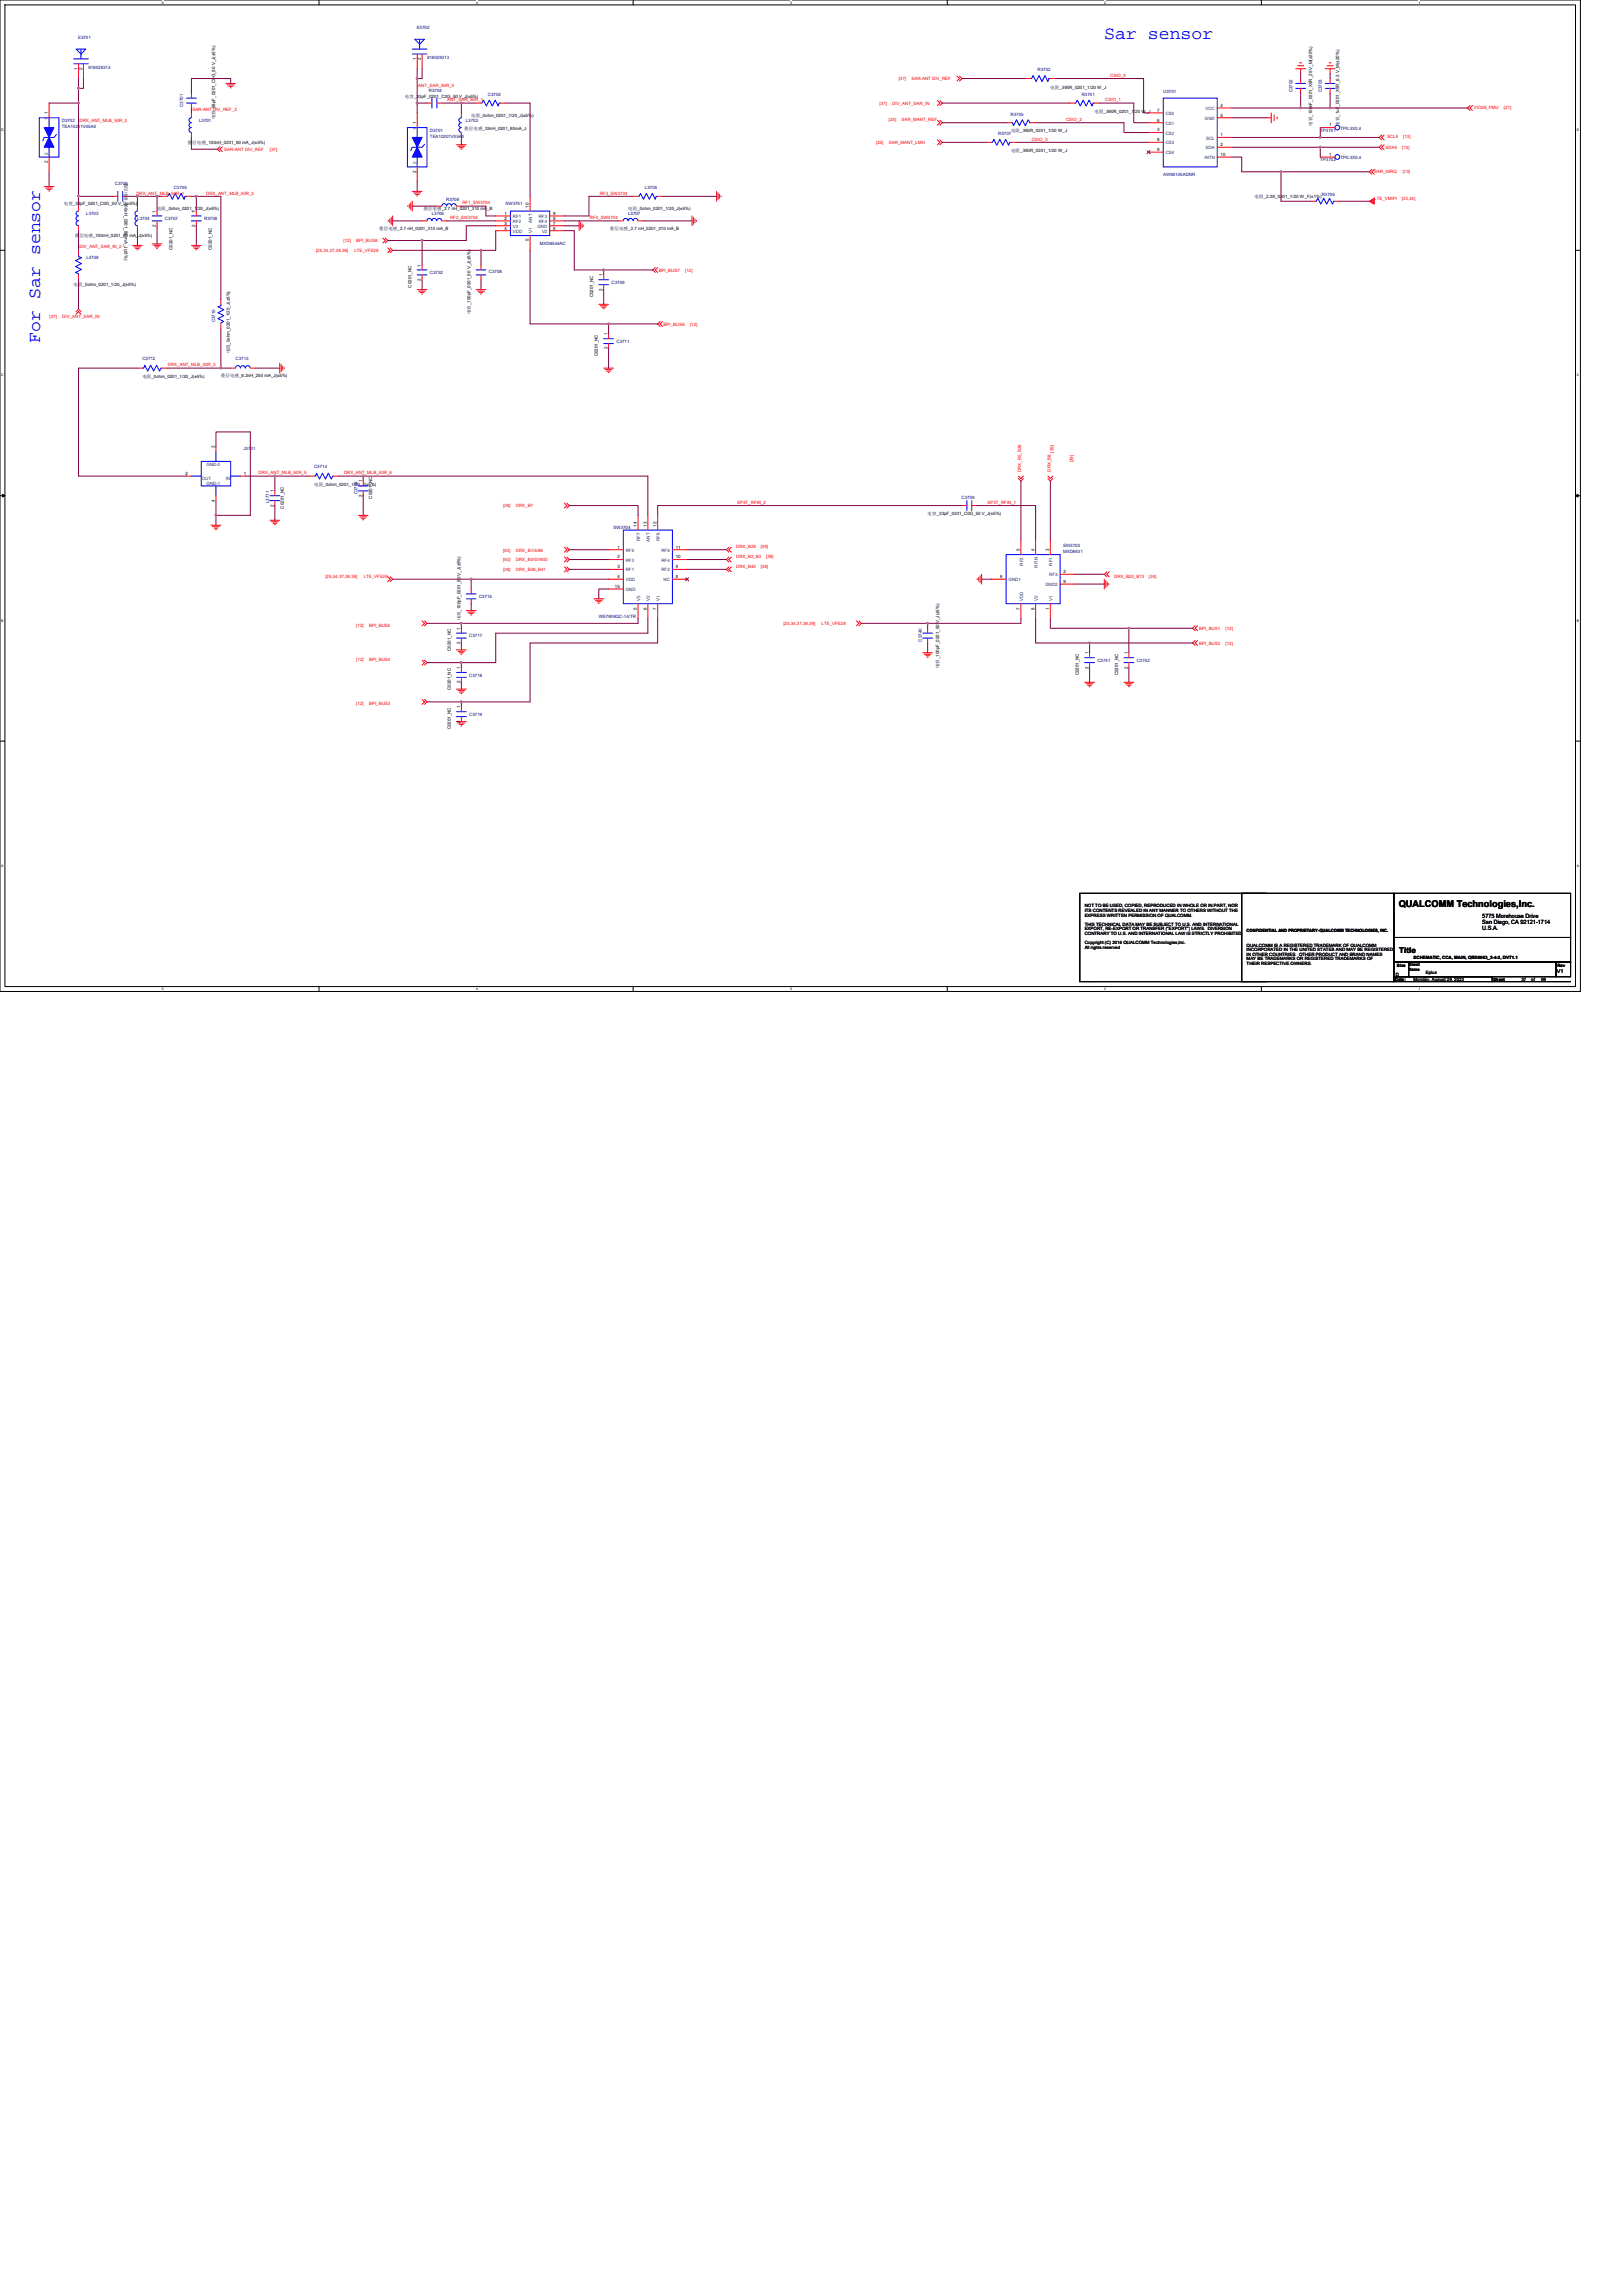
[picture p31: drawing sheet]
<svg xmlns="http://www.w3.org/2000/svg" width="210mm" height="297mm" viewBox="0 0 210 297" stroke-linecap="round" stroke-linejoin="round" font-family="sans-serif">
<defs><g id="words">
<g font-size="2.3" fill="#00f">
<text x="142.9" y="5">Sar sensor</text>
<text x="5.2" y="44.4" transform="rotate(-90 5.2 44.4)">For Sar sensor</text>
</g>
<text font-size="1.2" x="181" y="117.3">QUALCOMM Technologies,Inc.</text>
<text font-size="1" x="181" y="123.3">Title</text>
<g font-size=".8">
<text x="191.8" y="118.8">5775 Morehouse Drive</text>
<text x="191.8" y="119.6">San Diego, CA 92121-1714</text>
<text x="191.8" y="120.4">U.S.A.</text>
</g>
<text font-size=".7" x="201.4" y="125.9">V1</text>
<g font-size=".6" fill="#000080">
<text x="10.1" y="5">E3701</text>
<text x="53.9" y="3.7">E3702</text>
<text x="11.4" y="8.9">818029313</text>
<text x="55.2" y="7.7">818029313</text>
<text x="55.5" y="11.9">R3704</text>
<text x="134.2" y="9.2">R3702</text>
<text x="150.5" y="12">U3701</text>
<text x="167.2" y="11.9" transform="rotate(-90 167.2 11.9)">C3702</text>
<text x="171" y="11.9" transform="rotate(-90 171 11.9)">C3703</text>
<text x="8" y="16.6">TEA10201V05A0</text>
<text x="8" y="15.8">D3702</text>
<text x="23.7" y="13.8" transform="rotate(-90 23.7 13.8)">C3701</text>
<text x="25.8" y="15.8">L3701</text>
<text x="55.6" y="17.8">TEA10201V05A0</text>
<text x="55.6" y="17.1">D3701</text>
<text x="60.3" y="15.8">L3702</text>
<text x="63.1" y="12.4">C3704</text>
<text x="129.2" y="17.5">R3707</text>
<text x="130.7" y="15">R3705</text>
<text x="140" y="12.4">R3701</text>
<text x="170.8" y="17.1">TP3701</text>
<text x="173.4" y="16.8">TP0.3X0.4</text>
<text x="14.9" y="24">C3705</text>
<text x="150.5" y="22.8">AW96105ADNR</text>
<text x="170.8" y="20.9">TP3702</text>
<text x="173.4" y="20.6">TP0.3X0.4</text>
<text x="11.2" y="27.9">L3703</text>
<text x="17.8" y="28.5">L3704</text>
<text x="21.3" y="28.5">C3707</text>
<text x="22.5" y="24.5">C3706</text>
<text x="26.4" y="28.5">R3708</text>
<text x="55.9" y="27.9">L3706</text>
<text x="57.7" y="26">R3709</text>
<text x="65.4" y="26.6">SW3701</text>
<text x="81.3" y="27.9">L3707</text>
<text x="83.4" y="24.5">L3705</text>
<text x="171" y="25.3">R3706</text>
<text x="11.2" y="33.6">L3708</text>
<text x="55.6" y="35.5">C3732</text>
<text x="63.2" y="35.3">C3708</text>
<text x="69.8" y="31.7">MXD8544AC</text>
<text x="27.8" y="41.7" transform="rotate(-90 27.8 41.7)">C3710</text>
<text x="79.1" y="36.7">C3709</text>
<text x="18.4" y="46.6">C3712</text>
<text x="30.5" y="46.6">C3713</text>
<text x="79.8" y="44.4">C3711</text>
<text x="31.5" y="58.2">J3701</text>
<text x="34.8" y="65.1" transform="rotate(-90 34.8 65.1)">L3711</text>
<text x="40.6" y="60.6">C3714</text>
<text x="46.2" y="63.9" transform="rotate(-90 46.2 63.9)">C3716</text>
<text x="124.4" y="64.5">C3739</text>
<text x="79.4" y="68.5">SW3704</text>
<text x="137.5" y="70.8">SW3702</text>
<text x="137.5" y="71.5">MXD8631</text>
<text x="62" y="77.4">C3715</text>
<text x="60.7" y="82.5">C3717</text>
<text x="77.5" y="79.9">WS7808QC-14/TR</text>
<text x="119.3" y="83" transform="rotate(-90 119.3 83)">C3740</text>
<text x="60.7" y="87.5">C3718</text>
<text x="142" y="85.6">C3741</text>
<text x="147.1" y="85.6">C3742</text>
<text x="60.7" y="92.6">C3719</text>
</g>
<g font-size=".6">
<text x="10" y="9" transform="rotate(-90 10 9)">1</text>
<text x="10.6" y="9" transform="rotate(-90 10.6 9)">2</text>
<text x="53.8" y="7.7" transform="rotate(-90 53.8 7.7)">1</text>
<text x="54.5" y="7.7" transform="rotate(-90 54.5 7.7)">2</text>
<text x="135.9" y="11.5">电阻_390R_0201_1/20 W_J</text>
<text x="6.2" y="14.8" transform="rotate(-90 6.2 14.8)">1</text>
<text x="27.8" y="15.4" transform="rotate(-90 27.8 15.4)">电容_68pF_0201_C0G_50 V_J(±5%)</text>
<text x="52.4" y="12.7">电容_33pF_0201_C0G_50 V_J(±5%)</text>
<text x="53.8" y="16.1" transform="rotate(-90 53.8 16.1)">1</text>
<text x="60.1" y="16.8">叠层电感_33nH_0201_80mA_J</text>
<text x="61" y="15.2">电阻_0ohm_0201_1/20_J(±5%)</text>
<text x="130.8" y="17.1">电阻_390R_0201_1/20 W_J</text>
<text x="141.6" y="14.6">电阻_390R_0201_1/20 W_J</text>
<text x="149.7" y="17">3</text>
<text x="149.7" y="15.7">6</text>
<text x="149.7" y="14.5">7</text>
<text x="157.9" y="13.8">4</text>
<text x="157.9" y="17.6">1</text>
<text x="157.9" y="15.1">5</text>
<text x="169.8" y="16.3" transform="rotate(-90 169.8 16.3)">电容_100nF_0201_X5R_25 V_M(±20%)</text>
<text x="172" y="16.4">1</text>
<text x="173.2" y="16.3" transform="rotate(-90 173.2 16.3)">电容_1uF_0201_X5R_6.3 V_M(±20%)</text>
<text x="6.2" y="21.1" transform="rotate(-90 6.2 21.1)">2</text>
<text x="16.1" y="23.7" transform="rotate(90 16.1 23.7)">叠层电感_100nH_0201_80 mA_J(±5%)</text>
<text x="24.3" y="18.6">叠层电感_100nH_0201_80 mA_J(±5%)</text>
<text x="53.8" y="22.4" transform="rotate(-90 53.8 22.4)">2</text>
<text x="130.8" y="19.7">电阻_390R_0201_1/20 W_J</text>
<text x="149.7" y="18.3">8</text>
<text x="149.7" y="19.5">9</text>
<text x="157.9" y="18.9">2</text>
<text x="157.9" y="20.2">10</text>
<text x="172" y="20.2">1</text>
<text x="8.3" y="26.6">电容_33pF_0201_C0G_50 V_J(±5%)</text>
<text x="20.2" y="29.3" transform="rotate(-90 20.2 29.3)">2</text>
<text x="20.2" y="27.5" transform="rotate(-90 20.2 27.5)">1</text>
<text x="20.3" y="27.2">电阻_0ohm_0201_1/20_J(±5%)</text>
<text x="25.3" y="29.3" transform="rotate(-90 25.3 29.3)">2</text>
<text x="25.3" y="27.5" transform="rotate(-90 25.3 27.5)">1</text>
<text x="49.1" y="29.8">叠层电感_2.7 nH_0201_310 mA_B</text>
<text x="54.8" y="27.2">叠层电感_2.7 nH_0201_310 mA_B</text>
<text x="65.3" y="27.8">1</text>
<text x="65.3" y="28.4">2</text>
<text x="65.3" y="29.1">3</text>
<text x="65.3" y="29.7">4</text>
<text x="68.4" y="26.9" transform="rotate(-90 68.4 26.9)">10</text>
<text x="71.6" y="28.4">8</text>
<text x="71.6" y="27.8">9</text>
<text x="71.6" y="29.1">7</text>
<text x="71.6" y="29.7">6</text>
<text x="78.9" y="29.8">叠层电感_2.7 nH_0201_310 mA_B</text>
<text x="81.3" y="27.2">电阻_0ohm_0201_1/20_J(±5%)</text>
<text x="162.3" y="25.6">电阻_2.2K_0201_1/20 W_F(±1%)</text>
<text x="9.7" y="30.7">叠层电感_100nH_0201_80 mA_J(±5%)</text>
<text x="22.3" y="32.3" transform="rotate(-90 22.3 32.3)">C0201_NC</text>
<text x="27.4" y="32.3" transform="rotate(-90 27.4 32.3)">C0201_NC</text>
<text x="54.5" y="34.5" transform="rotate(-90 54.5 34.5)">1</text>
<text x="68.4" y="31.2" transform="rotate(-90 68.4 31.2)">5</text>
<text x="78" y="35.8" transform="rotate(-90 78 35.8)">1</text>
<text x="9.5" y="37.1">电阻_0ohm_0201_1/20_J(±5%)</text>
<text x="53.2" y="37.2" transform="rotate(-90 53.2 37.2)">C0201_NC</text>
<text x="54.5" y="36.3" transform="rotate(-90 54.5 36.3)">2</text>
<text x="60.9" y="40.6" transform="rotate(-90 60.9 40.6)">电容_100pF_0201_50 V_J(±5%)</text>
<text x="76.7" y="38.5" transform="rotate(-90 76.7 38.5)">C0201_NC</text>
<text x="78" y="37.6" transform="rotate(-90 78 37.6)">2</text>
<text x="29.7" y="45.7" transform="rotate(-90 29.7 45.7)">电阻_0ohm_0201_1/20_J(±5%)</text>
<text x="77.4" y="46.1" transform="rotate(-90 77.4 46.1)">C0201_NC</text>
<text x="78.6" y="45.2" transform="rotate(-90 78.6 45.2)">2</text>
<text x="78.6" y="43.4" transform="rotate(-90 78.6 43.4)">1</text>
<text x="18.4" y="48.9">电阻_0ohm_0201_1/20_J(±5%)</text>
<text x="28.6" y="48.8">叠层电感_8.2nH_250 mA_J(±5%)</text>
<text x="27.8" y="58" transform="rotate(-90 27.8 58)">3</text>
<text x="24" y="61.4">2</text>
<text x="27.8" y="64.9" transform="rotate(-90 27.8 64.9)">4</text>
<text x="31.6" y="61.4">1</text>
<text x="35.4" y="65.5" transform="rotate(-90 35.4 65.5)">2</text>
<text x="35.4" y="63.7" transform="rotate(-90 35.4 63.7)">1</text>
<text x="36.7" y="65.8" transform="rotate(-90 36.7 65.8)">C0201_NC</text>
<text x="40.6" y="62.8">电阻_0ohm_0201_1/20_J(±5%)</text>
<text x="46.8" y="64.3" transform="rotate(-90 46.8 64.3)">2</text>
<text x="46.8" y="62.4" transform="rotate(-90 46.8 62.4)">1</text>
<text x="48.2" y="64.5" transform="rotate(-90 48.2 64.5)">C0201_NC</text>
<text x="79.9" y="71">1</text>
<text x="82.4" y="68.1" transform="rotate(-90 82.4 68.1)">14</text>
<text x="83.7" y="68.1" transform="rotate(-90 83.7 68.1)">13</text>
<text x="84.9" y="68.1" transform="rotate(-90 84.9 68.1)">12</text>
<text x="87.4" y="71">11</text>
<text x="120" y="66.6">电容_33pF_0201_C0G_50 V_J(±5%)</text>
<text x="131.9" y="71.3" transform="rotate(-90 131.9 71.3)">5</text>
<text x="133.8" y="71.3" transform="rotate(-90 133.8 71.3)">4</text>
<text x="135.7" y="71.3" transform="rotate(-90 135.7 71.3)">3</text>
<text x="79.6" y="76.1">15</text>
<text x="79.9" y="72.2">2</text>
<text x="79.9" y="74.8">4</text>
<text x="79.9" y="73.5">3</text>
<text x="87.4" y="73.5">9</text>
<text x="87.4" y="72.2">10</text>
<text x="87.4" y="74.8">8</text>
<text x="129.4" y="74.8">6</text>
<text x="137.6" y="75.4">9</text>
<text x="137.6" y="74.1">2</text>
<text x="59.5" y="83.3" transform="rotate(-90 59.5 83.3)">2</text>
<text x="59.5" y="81.5" transform="rotate(-90 59.5 81.5)">1</text>
<text x="59.6" y="80.3" transform="rotate(-90 59.6 80.3)">电容_100pF_0201_50 V_J(±5%)</text>
<text x="82.4" y="78.9" transform="rotate(-90 82.4 78.9)">5</text>
<text x="83.7" y="78.9" transform="rotate(-90 83.7 78.9)">6</text>
<text x="84.9" y="78.9" transform="rotate(-90 84.9 78.9)">7</text>
<text x="131.9" y="78.9" transform="rotate(-90 131.9 78.9)">7</text>
<text x="133.8" y="78.9" transform="rotate(-90 133.8 78.9)">8</text>
<text x="135.7" y="78.9" transform="rotate(-90 135.7 78.9)">1</text>
<text x="58.3" y="89.3" transform="rotate(-90 58.3 89.3)">C0201_NC</text>
<text x="58.3" y="84.2" transform="rotate(-90 58.3 84.2)">C0201_NC</text>
<text x="59.5" y="88.4" transform="rotate(-90 59.5 88.4)">2</text>
<text x="59.5" y="86.6" transform="rotate(-90 59.5 86.6)">1</text>
<text x="121.5" y="86.4" transform="rotate(-90 121.5 86.4)">电容_100pF_0201_50 V_J(±5%)</text>
<text x="139.6" y="87.4" transform="rotate(-90 139.6 87.4)">C0201_NC</text>
<text x="140.8" y="86.5" transform="rotate(-90 140.8 86.5)">2</text>
<text x="140.8" y="84.6" transform="rotate(-90 140.8 84.6)">1</text>
<text x="144.7" y="87.4" transform="rotate(-90 144.7 87.4)">C0201_NC</text>
<text x="145.9" y="86.5" transform="rotate(-90 145.9 86.5)">2</text>
<text x="145.9" y="84.6" transform="rotate(-90 145.9 84.6)">1</text>
<text x="58.3" y="94.4" transform="rotate(-90 58.3 94.4)">C0201_NC</text>
<text x="59.5" y="93.5" transform="rotate(-90 59.5 93.5)">2</text>
<text x="59.5" y="91.6" transform="rotate(-90 59.5 91.6)">1</text>
<text x="140.3" y="117.4">NOT TO BE USED, COPIED, REPRODUCED IN WHOLE OR IN PART, NOR</text>
<text x="140.3" y="118">ITS CONTENTS REVEALED IN ANY MANNER TO OTHERS WITHOUT THE</text>
<text x="140.3" y="118.6">EXPRESS WRITTEN PERMISSION OF QUALCOMM.</text>
<text x="140.3" y="119.8">THIS TECHNICAL DATA MAY BE SUBJECT TO U.S. AND INTERNATIONAL</text>
<text x="140.3" y="120.4">EXPORT, RE-EXPORT OR TRANSFER (&quot;EXPORT&quot;) LAWS. DIVERSION</text>
<text x="140.3" y="120.9">CONTRARY TO U.S. AND INTERNATIONAL LAW IS STRICTLY PROHIBITED.</text>
<text x="140.3" y="122.1">Copyright (C) 2016 QUALCOMM Technologies,Inc.</text>
<text x="140.3" y="122.7">All rights reserved</text>
<text x="161.3" y="120.5">CONFIDENTIAL AND PROPRIETARY-QUALCOMM TECHNOLOGIES, INC.</text>
<text x="161.3" y="122.5">QUALCOMM IS A REGISTERED TRADEMARK OF QUALCOMM</text>
<text x="161.3" y="123.1">INCORPORATED IN THE UNITED STATES AND MAY BE REGISTERED</text>
<text x="161.3" y="123.7">IN OTHER COUNTRIES. OTHER PRODUCT AND BRAND NAMES</text>
<text x="161.3" y="124.2">MAY BE TRADEMARKS OR REGISTERED TRADEMARKS OF</text>
<text x="161.3" y="124.8">THEIR RESPECTIVE OWNERS.</text>
<text x="180.7" y="125.1">Size Sheet</text>
<text x="182.2" y="125.6">Name</text>
<text x="182.9" y="124">SCHEMATIC, CCA, MAIN, QRD8953_2-4-2, DVT1.1</text>
<text x="184.5" y="126">Eplus</text>
<text x="201.5" y="125.1">Rev</text>
<text x="180.5" y="126.9">Date:</text>
<text x="180.6" y="126.3">D</text>
<text x="182.9" y="126.9">Monday, August 29, 2022</text>
<text x="193.2" y="126.9">Sheet</text>
<text x="196.8" y="126.9">37</text>
<text x="198.1" y="126.9">of</text>
<text x="199.4" y="126.9">99</text>
</g>
<g font-size=".6" fill="#f00">
<text x="54.1" y="11.3">ANT_SAR_50R_0</text>
<text x="116.3" y="10.3">[37]</text>
<text x="117.9" y="10.3">SAR-ANT DIV_REF</text>
<text x="143.6" y="9.9">CSIO_0</text>
<text x="10.3" y="15.8">DRX_ANT_MLB_50R_0</text>
<text x="24.9" y="14.4">SAR-ANT DIV_REF_2</text>
<text x="57.8" y="13.1">ANT_SAR_50R_1</text>
<text x="113.8" y="13.6">[37]</text>
<text x="115" y="15.7">[25]</text>
<text x="115.4" y="13.6">DIV_ANT_SAR_IN</text>
<text x="116.6" y="15.7">SAR_MANT_REF</text>
<text x="137.9" y="15.6">CSIO_2</text>
<text x="143" y="13.1">CSIO_1</text>
<text x="179.5" y="17.9">SCL5</text>
<text x="181.5" y="17.9">[13]</text>
<text x="190.7" y="14.1">VIO28_PMU</text>
<text x="194.6" y="14.1">[21]</text>
<text x="29" y="19.5">SAR-ANT DIV_REF</text>
<text x="34.9" y="19.5">[37]</text>
<text x="113.3" y="18.6">[25]</text>
<text x="115" y="18.6">SAR_MANT_LMH</text>
<text x="133.5" y="18.2">CSIO_3</text>
<text x="177.8" y="22.4">SAR_NIRQ</text>
<text x="179.3" y="19.3">SDA5</text>
<text x="181.4" y="19.3">[13]</text>
<text x="181.5" y="22.4">[13]</text>
<text x="17.7" y="25.2">DRX_ANT_MLB_50R_1</text>
<text x="26.7" y="25.2">DRX_ANT_MLB_50R_2</text>
<text x="58.2" y="28.3">RF2_SW3704</text>
<text x="59.8" y="26.4">RF1_SW3704</text>
<text x="76.3" y="28.3">RF4_SW3704</text>
<text x="77.6" y="25.2">RF3_SW3704</text>
<text x="177.8" y="25.8">LTE_VMIPI</text>
<text x="181.4" y="25.8">[33,34]</text>
<text x="10.3" y="32.1">DIV_ANT_SAR_IN_2</text>
<text x="40.9" y="32.6">[25,34,37,38,39]</text>
<text x="44.5" y="31.3">[12]</text>
<text x="45.8" y="32.6">LTE_VFE28</text>
<text x="46.1" y="31.3">BPI_BUS8</text>
<text x="85.2" y="35.2">BPI_BUS7</text>
<text x="88.6" y="35.2">[12]</text>
<text x="6.4" y="41.2">[37]</text>
<text x="8.1" y="41.2">DIV_ANT_SAR_IN</text>
<text x="21.7" y="47.4">DRX_ANT_MLB_50R_3</text>
<text x="85.9" y="42.1">BPI_BUS6</text>
<text x="89.3" y="42.1">[12]</text>
<text x="136.3" y="58.5" transform="rotate(-90 136.3 58.5)">[39]</text>
<text x="138.8" y="59.8" transform="rotate(-90 138.8 59.8)">[39]</text>
<text x="33.5" y="61.4">DRX_ANT_MLB_50R_5</text>
<text x="44.5" y="61.4">DRX_ANT_MLB_50R_6</text>
<text x="65.1" y="65.6">[38]</text>
<text x="66.7" y="65.6">DRX_B7</text>
<text x="95.4" y="65.2">SP3T_RFIN_2</text>
<text x="127.8" y="65.2">SP3T_RFIN_1</text>
<text x="132.1" y="61.1" transform="rotate(-90 132.1 61.1)">DRX_B5_B26</text>
<text x="136" y="61" transform="rotate(-90 136 61)">DRX_B8</text>
<text x="65.1" y="71.4">[40]</text>
<text x="66.7" y="71.4">DRX_B1/4/66</text>
<text x="95.2" y="70.9">DRX_B28</text>
<text x="98.4" y="70.9">[39]</text>
<text x="42.1" y="74.7">[25,34,37,38,39]</text>
<text x="47.1" y="74.7">LTE_VFE28</text>
<text x="65.1" y="73.9">[38]</text>
<text x="65.1" y="72.6">[40]</text>
<text x="66.7" y="73.9">DRX_B38_B41</text>
<text x="66.7" y="72.6">DRX_B3/G1800</text>
<text x="95.2" y="73.4">DRX_B40</text>
<text x="95.2" y="72.2">DRX_B2_B3</text>
<text x="98.4" y="73.4">[38]</text>
<text x="99.1" y="72.2">[38]</text>
<text x="144.1" y="74.7">DRX_B20_B13</text>
<text x="148.7" y="74.7">[39]</text>
<text x="46.1" y="81.1">[12]</text>
<text x="47.8" y="81.1">BPI_BUS5</text>
<text x="101.3" y="80.8">[25,34,37,38,39]</text>
<text x="106.3" y="80.8">LTE_VFE28</text>
<text x="155.1" y="81.5">BPI_BUS1</text>
<text x="155.1" y="83.4">BPI_BUS2</text>
<text x="158.6" y="81.5">[12]</text>
<text x="158.6" y="83.4">[12]</text>
<text x="46.1" y="85.5">[12]</text>
<text x="47.8" y="85.5">BPI_BUS4</text>
<text x="46.1" y="91.2">[12]</text>
<text x="47.8" y="91.2">BPI_BUS3</text>
</g>
<g font-size=".6" fill="#004080">
<text x="6.2" y="15.6" transform="rotate(-90 6.2 15.6)">1</text>
<text x="53.9" y="16.8" transform="rotate(-90 53.9 16.8)">1</text>
<text x="150.8" y="17.4">CS2</text>
<text x="150.8" y="16.2">CS1</text>
<text x="150.8" y="14.9">CS0</text>
<text x="155.9" y="15.5">GND</text>
<text x="156" y="14.2">VCC</text>
<text x="6.2" y="20" transform="rotate(-90 6.2 20)">2</text>
<text x="53.9" y="21.3" transform="rotate(-90 53.9 21.3)">2</text>
<text x="150.8" y="18.7">CS3</text>
<text x="150.8" y="20">CS4</text>
<text x="155.9" y="20.6">INTN</text>
<text x="156" y="19.3">SDA</text>
<text x="156" y="18.1">SCL</text>
<text x="66.4" y="28.2">RF1</text>
<text x="66.4" y="28.9">RF2</text>
<text x="66.4" y="29.5">V3</text>
<text x="68.9" y="28.8" transform="rotate(-90 68.9 28.8)">ANT</text>
<text x="69.5" y="29.5">GND</text>
<text x="69.7" y="28.9">RF4</text>
<text x="69.7" y="28.2">RF3</text>
<text x="66.4" y="30.1">VDD</text>
<text x="68.9" y="30.2" transform="rotate(-90 68.9 30.2)">V1</text>
<text x="70.1" y="30.1">V2</text>
<text x="26.1" y="62.1">OUT</text>
<text x="26.7" y="60.2">GND-2</text>
<text x="26.7" y="62.8">GND-1</text>
<text x="29.2" y="62.1">IN</text>
<text x="81" y="71.4">RF5</text>
<text x="82.8" y="70" transform="rotate(-90 82.8 70)">RF7</text>
<text x="84.1" y="70.1" transform="rotate(-90 84.1 70.1)">ANT</text>
<text x="85.4" y="70" transform="rotate(-90 85.4 70)">RF8</text>
<text x="85.6" y="71.4">RF6</text>
<text x="81" y="72.7">RF3</text>
<text x="81" y="75.2">VDD</text>
<text x="81" y="76.5">GND</text>
<text x="81" y="73.9">RF1</text>
<text x="82.8" y="77.8" transform="rotate(-90 82.8 77.8)">V3</text>
<text x="84.1" y="77.8" transform="rotate(-90 84.1 77.8)">V2</text>
<text x="85.4" y="77.8" transform="rotate(-90 85.4 77.8)">V1</text>
<text x="85.6" y="73.9">RF2</text>
<text x="85.6" y="72.7">RF4</text>
<text x="85.9" y="75.2">NC</text>
<text x="130.5" y="75.2">GND1</text>
<text x="132.4" y="77.8" transform="rotate(-90 132.4 77.8)">VDD</text>
<text x="132.4" y="73.2" transform="rotate(-90 132.4 73.2)">RF2</text>
<text x="134.3" y="77.8" transform="rotate(-90 134.3 77.8)">V2</text>
<text x="134.3" y="73.4" transform="rotate(-90 134.3 73.4)">RFIN</text>
<text x="135.3" y="75.8">GND2</text>
<text x="135.7" y="74.6">RF3</text>
<text x="136.2" y="77.8" transform="rotate(-90 136.2 77.8)">V1</text>
<text x="136.2" y="73.2" transform="rotate(-90 136.2 73.2)">RF1</text>
</g>
<g font-size=".5">
<text x="21" y=".5">5</text>
<text x="61.6" y=".5">4</text>
<text x="102.2" y=".5">3</text>
<text x="142.9" y=".5">2</text>
<text x="183.5" y=".5">1</text>
<text x=".2" y="16.9">D</text>
<text x="204" y="16.9">D</text>
<text x=".2" y="48.7">C</text>
<text x="204" y="48.7">C</text>
<text x=".2" y="80.4">B</text>
<text x="204" y="80.4">B</text>
<text x=".2" y="112.2">A</text>
<text x="204" y="112.2">A</text>
<text x="21" y="128.1">5</text>
<text x="61.6" y="128.1">4</text>
<text x="102.2" y="128.1">3</text>
<text x="142.9" y="128.1">2</text>
<text x="183.5" y="128.1">1</text>
</g>
</g></defs>
<path d="M0 0h204.5v128.3h-204.5zM.6 .6h203.2v127h-203.2z" fill="none" stroke="#000" stroke-width=".13"/>
<g fill="#fff">
<path d="M21 .1h.2v.5h-.2z"/>
<path d="M21 127.7h.2v.5h-.2z"/>
</g>
<path d="M41.3 0v.6M41.3 127.6v.7" fill="none" stroke="#000" stroke-width=".13"/>
<g fill="#fff">
<path d="M61.6 .1h.2v.5h-.2z"/>
<path d="M61.6 127.7h.2v.5h-.2z"/>
</g>
<path d="M81.9 0v.6M81.9 127.6v.7" fill="none" stroke="#000" stroke-width=".13"/>
<g fill="#fff">
<path d="M102.2 .1h.3v.5h-.3z"/>
<path d="M102.2 127.7h.3v.5h-.3z"/>
</g>
<path d="M122.6 0v.6M122.6 127.6v.7" fill="none" stroke="#000" stroke-width=".13"/>
<g fill="#fff">
<path d="M142.9 .1h.2v.5h-.2z"/>
<path d="M142.9 127.7h.2v.5h-.2z"/>
</g>
<path d="M163.2 0v.6M163.2 127.6v.7" fill="none" stroke="#000" stroke-width=".13"/>
<g fill="#fff">
<path d="M183.5 .1h.3v.5h-.3z"/>
<path d="M183.5 127.7h.3v.5h-.3z"/>
<path d="M.2 16.5h.3v.5h-.3z"/>
<path d="M204 16.5h.3v.5h-.3z"/>
<path d="M.2 48.3h.3v.5h-.3z"/>
<path d="M204 48.3h.3v.5h-.3z"/>
</g>
<path d="M0 32.4h.6M203.8 32.4h.7" fill="none" stroke="#000" stroke-width=".13"/>
<g fill="#fff">
<path d="M.2 80h.3v.5h-.3z"/>
<path d="M204 80h.3v.5h-.3z"/>
</g>
<path d="M0 64.1h.6M203.8 64.1h.7" fill="none" stroke="#000" stroke-width=".13"/>
<path d="M.3 63.9l.3 .2-.3 .2zM203.8 64.1l.4-.2v.4z" fill="#000" stroke="#000" stroke-width=".13"/>
<g fill="#fff">
<path d="M.2 111.8h.2v.5h-.2z"/>
<path d="M204 111.8h.3v.5h-.3z"/>
</g>
<path d="M0 95.9h.6M203.8 95.9h.7M160.7 115.6h19.6v11.4h-19.6zM163.8 115.6h-24.1v11.4h24.1M180.3 115.6h22.9v5.7h-22.9zM180.3 124.5h1.9v1.9h-1.9zM180.3 121.3h22.9v3.2h-22.9zM180.3 126.4h12.7v.6h-12.7zM182.2 124.5h19.1v1.9h-19.1zM193 127h10.2M201.3 124.5h1.9v1.9h-1.9z" fill="none" stroke="#000" stroke-width=".13"/>
<g fill="none" stroke="#f00" stroke-width=".13">
<path d="M6.3 13.3v1.9M10.2 8.3v1.9M10.8 8.3v1.9M24.8 17.1v.7M24.8 14.6v.6M24.8 12.1v.6M24.8 13.3v.7M28.4 19l-.3 .3 .3 .3M28.8 19l-.4 .3 .4 .3M29.2 10.8h1.3M29.4 11h.9M29.6 11.2h.5"/>
<path d="M29.8 11.4h.1M54 7v1.9M54 14.6v1.9M54.6 7v1.9M55.2 13.3h.7M56.5 13.3h.6M59.1 18.7h1.2M59.2 18.9h.9M59.4 19.1h.5M59.6 19.3h.2M59.7 17.1v.7M59.7 14.6v.6"/>
<path d="M61.6 13.3h.6M64.8 13.3h.6M121.3 13l.3 .3-.3 .4M121.3 18.1l.3 .3-.3 .3M121.3 15.6l.3 .3-.3 .3M121.6 13l.3 .3-.3 .4M121.6 18.1l.3 .3-.3 .3M121.6 15.6l.3 .3-.3 .3M123.8 9.8l.3 .4-.3 .3M124.1 9.8l.4 .4-.4 .3M127.6 18.4h.7M130.2 15.9h.6"/>
<path d="M130.8 18.4h.6M132.7 10.2h.6M133.3 15.9h.7M135.9 10.2h.6M138.4 13.3h.7M141.6 13.3h.6M148.6 17.1h1.9M148.6 15.9h1.9M148.6 14.6h1.9M148.6 18.4h1.9M148.6 19.7h1.9M157.5 17.8h1.9"/>
<path d="M157.5 19h1.9M157.5 14h1.9M157.5 15.2h1.9M163.8 15.2h.7M164.5 14.6v1.3M164.8 14.9v.7M165.2 15.1v.3M167.6 8.9h1.3M167.9 8.5h.8M168.1 8.1h.3M168.3 8.9v.6M168.3 10.2v.6"/>
<path d="M168.3 11.4v.7M170.8 16.5h1.9M171.4 8.9h1.3M171.7 8.5h.8M172 8.1h.2M172.1 8.9v.6M172.1 10.2v.6M172.1 11.4v.7M178.8 18.7l-.4 .3 .4 .4M178.8 17.5l-.4 .3 .4 .3M179.1 18.7l-.3 .3 .3 .4M179.1 17.5l-.3 .3 .3 .3"/>
<path d="M190.2 13.7l-.3 .3 .3 .3M190.5 13.7l-.3 .3 .3 .3M5.7 24.1h1.3M5.9 24.3h.9M6.1 24.5h.5M6.3 24.7h.1M6.3 20.3v1.9M10.2 29.2v.6M10.2 26.7v.6M10.2 35.6v.6M10.2 32.4v.6M14.6 25.4h.6"/>
<path d="M15.9 25.4h.6M17.1 31.7h1.3M17.3 31.9h.9M17.5 32.1h.5M17.7 32.3h.1M17.8 29.2v.6M17.8 26.7v.6M19.7 31.6h1.3M19.9 31.7h.9M20.1 31.9h.5M20.3 32.1h.1M20.3 27.3v.6"/>
<path d="M20.3 28.6v.6M21 25.4h.6M24.1 25.4h.7M24.8 31.7h1.2M25 31.9h.8M25.1 32.1h.6M25.3 32.3h.2M25.4 27.3v.6M25.4 28.6v.6M28.6 38.7v.7M49.5 30.8l.3 .3-.3 .3M49.8 30.8l.4 .3-.4 .3"/>
<path d="M50.2 32.1l.3 .3-.3 .3M50.2 28.5v.1M50.4 28.3v.5M50.5 32.1l.3 .3-.3 .3M50.6 28.1v.9M50.8 27.9v1.3M52.8 26.6v.1M53 26.4v.5M53.1 26.2v.9M53.3 24.8h1.3M53.3 26v1.3M53.5 25h.9"/>
<path d="M53.7 25.1h.5M53.9 25.3h.1M54 37.5h1.2M54 21.6v1.9M54.2 37.7h.9M54.4 37.8h.5M54.5 38h.2M54.6 34.3v.6M54.6 35.6v.6M54.6 28.6h.6M56.5 26.7h.6M57.1 28.6h.7"/>
<path d="M59.1 26.7h.6M61.6 37.5h1.3M61.8 37.7h.9M62 37.8h.5M62.2 38h.1M62.2 35.6v.6M62.2 34.3v.6M64.1 27.9h1.9M64.1 28.6h1.9M64.1 29.2h1.9M64.1 29.8h1.9M68.6 30.5v1.9"/>
<path d="M68.6 25.4v1.9M71.1 29.8h1.9M71.1 29.2h1.9M71.1 28.6h1.9M71.1 27.9h1.9M74.9 28.6v1.2M75.1 28.8v.9M75.3 29v.5M75.5 29.1v.2M77.5 39.4h1.2M77.7 39.6h.8M77.9 39.8h.5"/>
<path d="M78 39.9h.2M78.1 35.6v.6M78.1 36.8v.7M80 28.6h.6M81.9 25.4h.6M82.5 28.6h.7M84.8 34.6l-.3 .3 .3 .3M85.1 25.4h.6M85.1 34.6l-.3 .3 .3 .3M89.5 27.9v1.3M89.7 28.1v.9M89.9 28.3v.5"/>
<path d="M90.1 28.5v.1M92.7 24.8v1.2M92.9 25v.8M93.1 25.1v.6M93.3 25.3v.2M157.5 20.3h1.9M169.5 26h.7M170.8 20.3h1.9M172.7 26h.7M177.5 21.9l-.3 .3 .3 .3M177.8 21.9l-.3 .3 .3 .3M9.8 40.3l.4-.3 .3 .3"/>
<path d="M9.8 40.6l.4-.3 .3 .3M17.8 47.6h.6M21 47.6h.6M27.9 57.8v.6M28.6 41.9v.6M29.8 47.6h.7M32.4 47.6h.6M36.2 47v1.3M36.4 47.2v.9M36.6 47.4v.5M36.8 47.6v.1M78.1 47.6h1.3"/>
<path d="M78.3 47.8h.9M78.5 48h.5M78.7 48.2h.1M78.7 43.2v.6M78.7 44.4v.7M85.4 41.6l-.3 .3 .3 .3M85.7 41.6l-.3 .3 .3 .3M24.1 61.6h.7M27.3 67.9h1.3M27.5 68.1h.9M27.7 68.3h.5M27.9 68.5h.1"/>
<path d="M27.9 64.1v.7M31.1 61.6h.6M34.9 67.3h1.3M35.1 67.5h.9M35.3 67.7h.5M35.5 67.9h.1M35.6 63.5v.6M35.6 64.8v.6M40 61.6h.6M43.2 61.6h.6M46.4 66.7h1.2M46.5 66.9h.9"/>
<path d="M46.7 67.1h.5M46.9 67.2h.2M47 62.2v.7M47 63.5v.6M50.2 74.6l.3 .3-.3 .3M50.5 74.6l.3 .3-.3 .3M60.3 79h1.3M60.5 79.2h.9M60.7 79.4h.5M60.9 79.6h.1M61 76.2v.6M61 77.5v.6"/>
<path d="M73 73.3l.3 .4-.3 .3M73 72.1l.3 .3-.3 .3M73 70.8l.3 .3-.3 .3M73 65.1l.3 .3-.3 .3M73.3 73.3l.4 .4-.4 .3M73.3 72.1l.4 .3-.4 .3M73.3 70.8l.4 .3-.4 .3M73.3 65.1l.4 .3-.4 .3M76.8 77.5h1.3M77 77.7h.9M77.2 77.9h.5M77.4 78h.1"/>
<path d="M78.7 72.4h1.9M78.7 74.9h1.9M78.7 76.2h1.9M78.7 71.1h1.9M78.7 73.7h1.9M82.5 66.7v1.9M82.5 78.1v1.9M83.8 78.1v1.9M83.8 66.7v1.9M85.1 66.7v1.9M85.1 78.1v1.9M87 71.1h1.9"/>
<path d="M87 73.7h1.9M87 72.4h1.9M87 74.9h1.9M94.3 73.3l-.3 .4 .3 .3M94.3 72.1l-.3 .3 .3 .3M94.3 70.8l-.3 .3 .3 .3M94.6 73.3l-.3 .4 .3 .3M94.6 72.1l-.3 .3 .3 .3M94.6 70.8l-.3 .3 .3 .3M124.5 65.4h.6M125.7 65.4h.7M126.4 74.9v.1"/>
<path d="M126.6 74.7v.5M126.8 74.5v.9M127 74.3v1.3M128.3 74.9h1.9M131.8 61.9l.3 .3 .3-.3M131.8 61.6l.3 .3 .3-.3M132.1 69.9v1.9M132.1 78.1v1.9M134 69.9v1.9M134 78.1v1.9M135.6 61.9l.3 .3 .3-.3M135.6 61.6l.3 .3 .3-.3"/>
<path d="M135.9 78.1v1.9M135.9 69.9v1.9M137.2 74.3h1.9M137.2 75.6h1.9M142.9 74.9v1.3M143.1 75.1v.9M143.2 74l-.3 .3 .3 .3M143.3 75.3v.5M143.4 75.5v.1M143.5 74l-.3 .3 .3 .3M54.6 80.3l.3 .3-.3 .4M54.6 85.4l.3 .3-.3 .3"/>
<path d="M54.6 90.5l.3 .3-.3 .3M54.9 80.3l.3 .3-.3 .4M54.9 85.4l.3 .3-.3 .3M54.9 90.5l.3 .3-.3 .3M59.1 84.1h1.2M59.1 89.2h1.2M59.1 93.3h1.2M59.2 84.3h.9M59.2 89.3h.9M59.2 93.5h.9M59.4 84.5h.5M59.4 89.5h.5"/>
<path d="M59.4 93.7h.5M59.6 84.6h.2M59.6 89.7h.2M59.6 93.9h.2M59.7 86.4v.6M59.7 87.6v.7M59.7 91.4v.7M59.7 92.7v.6M59.7 81.3v.6M59.7 82.5v.7M110.8 80.3l.3 .3-.3 .4M111.1 80.3l.3 .3-.3 .4"/>
<path d="M119.4 84.5h1.2M119.6 84.6h.9M119.8 84.8h.5M120 85h.1M120 81.3v.6M120 82.5v.7M140.3 88.3h1.3M140.5 88.5h.9M140.7 88.6h.5M140.9 88.8h.1M141 84.5v.6M141 85.7v.7"/>
<path d="M145.4 88.3h1.3M145.6 88.5h.9M145.8 88.6h.5M146 88.8h.1M146 84.5v.6M146 85.7v.7M154.6 81l-.3 .3 .3 .3M154.6 82.9l-.3 .3 .3 .3M154.9 81l-.3 .3 .3 .3M154.9 82.9l-.3 .3 .3 .3"/>
</g>
<path d="M177.2 26l.6-.3v.7z" fill-rule="evenodd" fill="#f00" stroke="#f00" stroke-width=".13"/>
<g fill="none" stroke="#00f" stroke-width=".13">
<path d="M5.1 15.2h2.5v5.1h-2.5zM6.3 15.2v1.3M6.3 19v1.3M7.3 17.4l-.3 .4h-1.3l-.2 .4M9.5 7.6h1.9M9.5 8.3h1.9M9.8 6.3h1.3l-.6 .7zM10.2 8.3h.1M10.5 7v.6M10.5 6.3v.7M10.8 8.3h.1M24.1 12.7h1.3"/>
<path d="M24.1 13.3h1.3M24.7 15.9a.32 .32 0 0 0-.3 .3 .32 .32 0 0 0 .3 .3 .31 .31 0 0 0-.3 .3 .31 .31 0 0 0 .3 .3M24.7 15.2a.31 .31 0 0 0-.3 .3 .31 .31 0 0 0 .3 .4M24.8 15.2h.1M24.8 17.1h.1M24.8 12.7h.1M24.8 13.3h.1M52.7 16.5h2.5v5.1h-2.5zM53.3 6.3h1.9M53.3 7h1.9M53.7 5.1h1.2l-.6 .6zM54 7h.1"/>
<path d="M54 16.5v1.3M54.3 5.7v.6M54.3 5.1v.6M54.6 7h.1M54.9 18.7l-.3 .3h-1.3l-.2 .5M55.9 13.3h.1M55.9 12.7v1.3M56.5 12.7v1.3M56.5 13.3h.1M59.7 15.9a.32 .32 0 0 0-.3 .3 .32 .32 0 0 0 .3 .3 .31 .31 0 0 0-.3 .3 .31 .31 0 0 0 .3 .3M59.7 15.2a.31 .31 0 0 0-.3 .3 .31 .31 0 0 0 .3 .4M59.7 15.2h.1"/>
<path d="M59.7 17.1h.1M62.2 13.3h.1M62.2 13.3h.2l.1-.3 .4 .7 .4-.7 .4 .7 .4-.7 .4 .7 .1-.4h.2M64.8 13.3h.1M128.3 18.4h.1l.2-.4 .4 .8 .3-.8 .4 .8 .4-.8 .4 .8 .1-.4h.2M128.3 18.4h.1M130.8 18.4h.1M130.8 15.9h.1M130.8 15.9h.2l.1 .4 .4-.8 .4 .8 .4-.8 .4 .8 .3-.8 .2 .4h.1M133.3 10.2h.1M133.3 15.9h.1M133.4 10.2h.1l.2-.4 .3 .7 .4-.7 .4 .7 .4-.7 .4 .7 .1-.3h.2"/>
<path d="M135.9 10.2h.1M139.1 13.3h.1l.2-.3 .4 .7 .3-.7 .4 .7 .4-.7 .4 .7 .1-.4h.2M139.1 13.3h.1M141.6 13.3h.1M150.5 12.7h7v8.9h-7zM167.6 10.8h1.3M167.6 11.4h1.3M168.3 10.8h.1M168.3 11.4h.1M171.5 10.8h1.2M171.5 11.4h1.2M172.1 10.8h.1"/>
<path d="M172.1 11.4h.1M172.7 16.5h.1M10.1 27.9a.32 .32 0 0 0-.3 .4 .32 .32 0 0 0 .3 .3 .31 .31 0 0 0-.3 .3 .31 .31 0 0 0 .3 .3M10.1 27.3a.31 .31 0 0 0-.3 .3 .31 .31 0 0 0 .3 .3M10.2 27.3h.1M10.2 29.2h.1M10.2 33h.1M10.2 35.6h.1M10.2 33v.2l.3 .1-.7 .4 .7 .4-.7 .4 .7 .4-.7 .3 .4 .2v.2M15.2 25.4h.1M15.2 24.8v1.2M15.9 24.8v1.2"/>
<path d="M15.9 25.4h.1M17.8 27.9a.32 .32 0 0 0-.3 .4 .32 .32 0 0 0 .3 .3 .31 .31 0 0 0-.3 .3 .31 .31 0 0 0 .3 .3M17.8 27.3a.31 .31 0 0 0-.3 .3 .31 .31 0 0 0 .3 .3M17.8 27.3h.1M17.8 29.2h.1M19.7 27.9h1.3M19.7 28.6h1.3M20.3 27.9h.1M20.3 28.6h.1M21.6 25.4h.1M21.6 25.4h.1l.2-.4 .4 .8 .4-.8 .4 .8 .3-.8 .4 .8 .1-.4h.2M24.1 25.4h.1"/>
<path d="M24.8 27.9h1.2M24.8 28.6h1.2M25.4 27.9h.1M25.4 28.6h.1M28.6 39.4h.1M28.6 39.4v.2l-.4 .1 .8 .4-.8 .3 .8 .4-.8 .4 .8 .4-.4 .2v.1M54 34.9h1.2M54 35.6h1.2M54 20.3v1.3M54.6 34.9h.1M54.6 35.6h.1M55.2 28.6a.31 .31 0 0 1 .4-.3 .31 .31 0 0 1 .3 .3"/>
<path d="M55.2 28.6h.1M55.9 28.6a.31 .31 0 0 1 .3-.3 .31 .31 0 0 1 .3 .3 .32 .32 0 0 1 .3-.3 .32 .32 0 0 1 .3 .3M57.1 26.7h.1M57.1 28.6h.1M57.2 26.6a.31 .31 0 0 1 .3-.2 .31 .31 0 0 1 .3 .2M57.8 26.6a.31 .31 0 0 1 .3-.2 .31 .31 0 0 1 .3 .2 .32 .32 0 0 1 .3-.2 .32 .32 0 0 1 .3 .2M59.1 26.7h.1M61.6 35.6h1.3M61.6 34.9h1.3M62.2 35.6h.1M62.2 34.9h.1M66 27.3h5.1v3.2h-5.1z"/>
<path d="M77.5 36.2h1.2M77.5 36.8h1.2M78.1 36.2h.1M78.1 36.8h.1M80.6 28.6a.31 .31 0 0 1 .4-.3 .31 .31 0 0 1 .3 .3M80.6 28.6h.1M81.3 28.6a.31 .31 0 0 1 .3-.3 .31 .31 0 0 1 .3 .3M81.9 28.6a.31 .31 0 0 1 .3-.3 .31 .31 0 0 1 .3 .3M82.5 25.4h.2l.2-.4 .3 .8 .4-.8 .4 .8 .4-.8 .4 .8 .1-.4h.2M82.5 25.4h.1M82.5 28.6h.1M85.1 25.4h.1"/>
<path d="M170.2 26h.1M170.2 26h.1l.2-.3 .4 .7 .4-.7 .3 .7 .4-.7 .4 .7 .1-.4h.2M172.7 20.3h.1M172.7 26h.1M18.4 47.6h.1M18.4 47.6h.2l.1-.4 .4 .8 .4-.8 .4 .8 .4-.8 .3 .8 .2-.4h.2M21 47.6h.1M26 59.7h3.8v3.2h-3.8zM27.9 58.4v1.3M28.6 41.9h.1M30.5 47.6a.31 .31 0 0 1 .3-.3 .31 .31 0 0 1 .3 .3M30.5 47.6h.1"/>
<path d="M31.1 47.6a.31 .31 0 0 1 .3-.3 .31 .31 0 0 1 .3 .3M31.7 47.6a.31 .31 0 0 1 .4-.3 .31 .31 0 0 1 .3 .3M32.4 47.6h.1M78.1 43.8h1.3M78.1 44.4h1.3M78.7 43.8h.1M78.7 44.4h.1M24.8 61.6h1.2M27.9 62.9v1.2M29.8 61.6h1.3M34.9 64.1h1.3M34.9 64.8h1.3"/>
<path d="M35.6 64.1h.1M35.6 64.8h.1M40.6 61.6h.1M40.6 61.6h.2l.2-.4 .3 .8 .4-.8 .4 .8 .4-.8 .4 .8 .2-.4h.1M43.2 61.6h.1M46.4 62.9h1.2M46.4 63.5h1.2M47 62.9h.1M47 63.5h.1M60.3 76.8h1.3M60.3 77.5h1.3M61 76.8h.1"/>
<path d="M61 77.5h.1M80.6 68.6h6.4v9.5h-6.4zM125.1 65.4h.1M125.1 64.8v1.2M125.7 64.8v1.2M125.7 65.4h.1M130.2 71.8h7v6.3h-7zM59.1 87h1.2M59.1 87.6h1.2M59.1 92.1h1.2M59.1 92.7h1.2M59.1 81.9h1.2"/>
<path d="M59.1 82.5h1.2M59.7 87h.1M59.7 87.6h.1M59.7 92.1h.1M59.7 92.7h.1M59.7 81.9h.1M59.7 82.5h.1M119.4 81.9h1.2M119.4 82.5h1.2M120 81.9h.1M120 82.5h.1M140.3 85.1h1.3"/>
<path d="M140.3 85.7h1.3M141 85.1h.1M141 85.7h.1M145.4 85.1h1.3M145.4 85.7h1.3M146 85.1h.1M146 85.7h.1"/>
<circle cx="173" cy="16.5" r=".31"/>
<circle cx="173" cy="20.3" r=".31"/>
</g>
<path d="M148.4 19.5l.4 .4M148.8 19.5l-.4 .4M88.7 74.7l.4 .4M89.1 74.7l-.4 .4" fill="none" stroke="#804000" stroke-width=".13"/>
<g fill="#00f" stroke="#00f" stroke-width=".13">
<path d="M5.7 16.5h1.3l-.7 1.3z" fill-rule="evenodd"/>
<path d="M6.3 17.8l.7 1.3h-1.3z" fill-rule="evenodd"/>
<path d="M53.3 17.8h1.3l-.6 1.3z" fill-rule="evenodd"/>
<path d="M54 19l.6 1.3h-1.3z" fill-rule="evenodd"/>
</g>
<g fill="none" stroke="#800040" stroke-width=".13">
<path d="M6.3 13.3h3.9M10.2 10.2v1.2M10.2 11.4v1.9M10.2 13.3v12.1M10.8 10.2v1.2h-.6M24.8 14v.6M24.8 17.8v1.5h3.3M29.8 10.8v-.6h-5v1.9M54 8.9v1.3M54 10.2v3.1M54 13.3v1.3M54 13.3h1.2"/>
<path d="M54.6 8.9v1.3h-.6M57.1 13.3h2.6M59.7 13.3v1.3M59.7 17.8v.9M59.7 13.3h1.9M65.4 13.3h3.2v12.1M121.9 18.4h5.7M121.9 13.3h16.5M121.9 15.9h8.3M124.5 10.2h8.2M131.4 18.4h17.2M134 15.9h11.4v1.2h3.2"/>
<path d="M136.5 10.2h11.5v4.4h.6M142.2 13.3h4.5v2.6h1.9M159.4 15.2h4.4M159.4 14h8.9M159.4 19h11.4M159.4 17.8h11.4M168.3 14h3.8M168.3 9.5v.7M168.3 12.1v1.9M170.8 19h7.6M170.8 17.8h7.6M170.8 19v1.3"/>
<path d="M170.8 16.5v1.3M172.1 9.5v.7M172.1 12.1v1.9M172.1 14h17.8M6.3 22.2v1.9M10.2 25.4v1.3M10.2 29.8v2.6M10.2 36.2v3.8M10.2 25.4h4.4M16.5 25.4h1.3M17.8 25.4h2.5M17.8 25.4v1.3"/>
<path d="M17.8 29.8v1.9M20.3 25.4h.7M20.3 25.4v1.9M20.3 29.2v2.4M24.8 25.4h.6M25.4 25.4h3.2v13.3M25.4 25.4v1.9M25.4 29.2v2.5M50.2 31.1h4.4M50.8 32.4h11.4M50.8 28.6h3.8M53.3 26.7h3.2"/>
<path d="M54 23.5v1.3M54.6 31.1v3.2M54.6 36.2v1.3M57.8 28.6h6.3M59.7 26.7h3.2v1.2h1.2M62.2 32.4v1.9M62.2 36.2v1.3M64.1 29.2h-3.8v1.9h-5.7M64.1 29.8v2.6h-1.9M68.6 32.4v9.5h10.1M73 29.2h1.9M73 28.6h7"/>
<path d="M73 29.8h1.3v5.1h3.8M78.1 34.9v.7M78.1 37.5v1.9M78.1 34.9h6.4M81.9 25.4h-5.7v2.5h-3.2M83.2 28.6h6.3M85.7 25.4h7M159.4 20.3h1.3v1.9h5M165.7 22.2v3.8h3.8M165.7 22.2h11.5M173.4 26h3.8M17.8 47.6h-7.6v14h13.9"/>
<path d="M21.6 47.6h7M27.9 57.8v-1.9h4.5v10.8h-4.5M28.6 42.5v5.1M28.6 47.6h1.2M33 47.6h3.2M78.7 45.1v2.5M85.1 41.9h-6.4v1.3M27.9 64.8v1.9M27.9 66.7v1.2M31.7 61.6h3.9M35.6 65.4v1.9M40 61.6h-4.4v1.9"/>
<path d="M43.8 61.6h3.2M47 61.6h36.8v5.1M47 61.6v.6M47 64.1v2.6M50.8 74.9h10.2M61 78.1v.9M73.7 73.7h5M73.7 72.4h5M73.7 71.1h5M73.7 65.4h8.9v1.3M78.7 76.2h-1.2v1.3M78.7 74.9h-17.7v1.3"/>
<path d="M88.9 73.7h5.1M88.9 72.4h5.1M88.9 71.1h5.1M124.5 65.4h-39.4v1.3M126.4 65.4h7.6v4.4M127 74.9h1.3M132.1 62.2v7.6M135.9 62.2v7.6M139.1 74.3h3.8M139.1 75.6h3.8M55.2 80.6h4.5M55.2 85.7h4.5"/>
<path d="M55.2 90.8h4.5M59.7 80.6v.7M59.7 83.2v.9M59.7 85.7v.7M59.7 88.3v.9M59.7 90.8v.6M82.5 80v.6h-22.8M83.8 80v1.9h-19.7v3.8h-4.4M85.1 80v3.2h-16.5v7.6h-8.9M111.4 80.6h8.6M120 80.6v.7M120 83.2v1.3"/>
<path d="M132.1 80v.6h-12.1M134 80v3.2h7M135.9 80v1.3h10.2M141 83.2v1.3M141 83.2h13.3M141 86.4v1.9M146 81.3v3.2M146 81.3h8.3M146 86.4v1.9"/>
</g>
<g fill="#f0f" stroke="#f0f" stroke-width=".13">
<path d="M53.9 13.2h.1v.2h-.1z" fill-rule="evenodd"/>
<path d="M53.9 10.1h.1v.1h-.1z" fill-rule="evenodd"/>
<path d="M10.1 11.3h.1v.2h-.1z" fill-rule="evenodd"/>
<path d="M59.6 13.2h.2v.2h-.2z" fill-rule="evenodd"/>
<path d="M168.2 13.9h.1v.1h-.1z" fill-rule="evenodd"/>
<path d="M172 13.9h.2v.1h-.2z" fill-rule="evenodd"/>
<path d="M17.7 25.3h.1v.2h-.1z" fill-rule="evenodd"/>
<path d="M20.2 25.3h.2v.2h-.2z" fill-rule="evenodd"/>
<path d="M25.3 25.3h.2v.2h-.2z" fill-rule="evenodd"/>
<path d="M170.7 19h.2v.1h-.2z" fill-rule="evenodd"/>
<path d="M165.6 22.1h.2v.2h-.2z" fill-rule="evenodd"/>
<path d="M170.7 17.7h.2v.1h-.2z" fill-rule="evenodd"/>
<path d="M54.5 31h.2v.2h-.2z" fill-rule="evenodd"/>
<path d="M62.1 32.3h.2v.2h-.2z" fill-rule="evenodd"/>
<path d="M78 34.8h.2v.2h-.2z" fill-rule="evenodd"/>
<path d="M78.6 41.8h.2v.2h-.2z" fill-rule="evenodd"/>
<path d="M28.5 47.5h.1v.2h-.1z" fill-rule="evenodd"/>
<path d="M35.5 61.5h.1v.2h-.1z" fill-rule="evenodd"/>
<path d="M46.9 61.5h.2v.2h-.2z" fill-rule="evenodd"/>
<path d="M27.8 66.6h.2v.1h-.2z" fill-rule="evenodd"/>
<path d="M60.9 74.8h.1v.2h-.1z" fill-rule="evenodd"/>
<path d="M59.6 80.5h.2v.2h-.2z" fill-rule="evenodd"/>
<path d="M59.6 85.6h.2v.2h-.2z" fill-rule="evenodd"/>
<path d="M59.6 90.7h.2v.2h-.2z" fill-rule="evenodd"/>
<path d="M119.9 80.5h.2v.2h-.2z" fill-rule="evenodd"/>
<path d="M140.9 83.1h.1v.2h-.1z" fill-rule="evenodd"/>
<path d="M146 81.2h.1v.1h-.1z" fill-rule="evenodd"/>
<path d="M10.1 13.2h.1v.2h-.1z" fill-rule="evenodd"/>
<path d="M10.1 25.3h.1v.2h-.1z" fill-rule="evenodd"/>
<path d="M53.9 13.2h.1v.2h-.1z" fill-rule="evenodd"/>
<path d="M53.9 10.1h.1v.1h-.1z" fill-rule="evenodd"/>
<path d="M10.1 11.3h.1v.2h-.1z" fill-rule="evenodd"/>
<path d="M59.6 13.2h.2v.2h-.2z" fill-rule="evenodd"/>
<path d="M168.2 13.9h.1v.1h-.1z" fill-rule="evenodd"/>
<path d="M172 13.9h.2v.1h-.2z" fill-rule="evenodd"/>
<path d="M17.7 25.3h.1v.2h-.1z" fill-rule="evenodd"/>
<path d="M20.2 25.3h.2v.2h-.2z" fill-rule="evenodd"/>
<path d="M25.3 25.3h.2v.2h-.2z" fill-rule="evenodd"/>
<path d="M170.7 19h.2v.1h-.2z" fill-rule="evenodd"/>
<path d="M165.6 22.1h.2v.2h-.2z" fill-rule="evenodd"/>
<path d="M170.7 17.7h.2v.1h-.2z" fill-rule="evenodd"/>
<path d="M54.5 31h.2v.2h-.2z" fill-rule="evenodd"/>
<path d="M62.1 32.3h.2v.2h-.2z" fill-rule="evenodd"/>
<path d="M78 34.8h.2v.2h-.2z" fill-rule="evenodd"/>
<path d="M78.6 41.8h.2v.2h-.2z" fill-rule="evenodd"/>
<path d="M28.5 47.5h.1v.2h-.1z" fill-rule="evenodd"/>
<path d="M35.5 61.5h.1v.2h-.1z" fill-rule="evenodd"/>
<path d="M46.9 61.5h.2v.2h-.2z" fill-rule="evenodd"/>
<path d="M27.8 66.6h.2v.1h-.2z" fill-rule="evenodd"/>
<path d="M60.9 74.8h.1v.2h-.1z" fill-rule="evenodd"/>
<path d="M59.6 80.5h.2v.2h-.2z" fill-rule="evenodd"/>
<path d="M59.6 85.6h.2v.2h-.2z" fill-rule="evenodd"/>
<path d="M59.6 90.7h.2v.2h-.2z" fill-rule="evenodd"/>
<path d="M119.9 80.5h.2v.2h-.2z" fill-rule="evenodd"/>
<path d="M140.9 83.1h.1v.2h-.1z" fill-rule="evenodd"/>
<path d="M146 81.2h.1v.1h-.1z" fill-rule="evenodd"/>
<path d="M10.1 13.2h.1v.2h-.1z" fill-rule="evenodd"/>
<path d="M10.1 25.3h.1v.2h-.1z" fill-rule="evenodd"/>
</g>
<use href="#words"/>
</svg>
